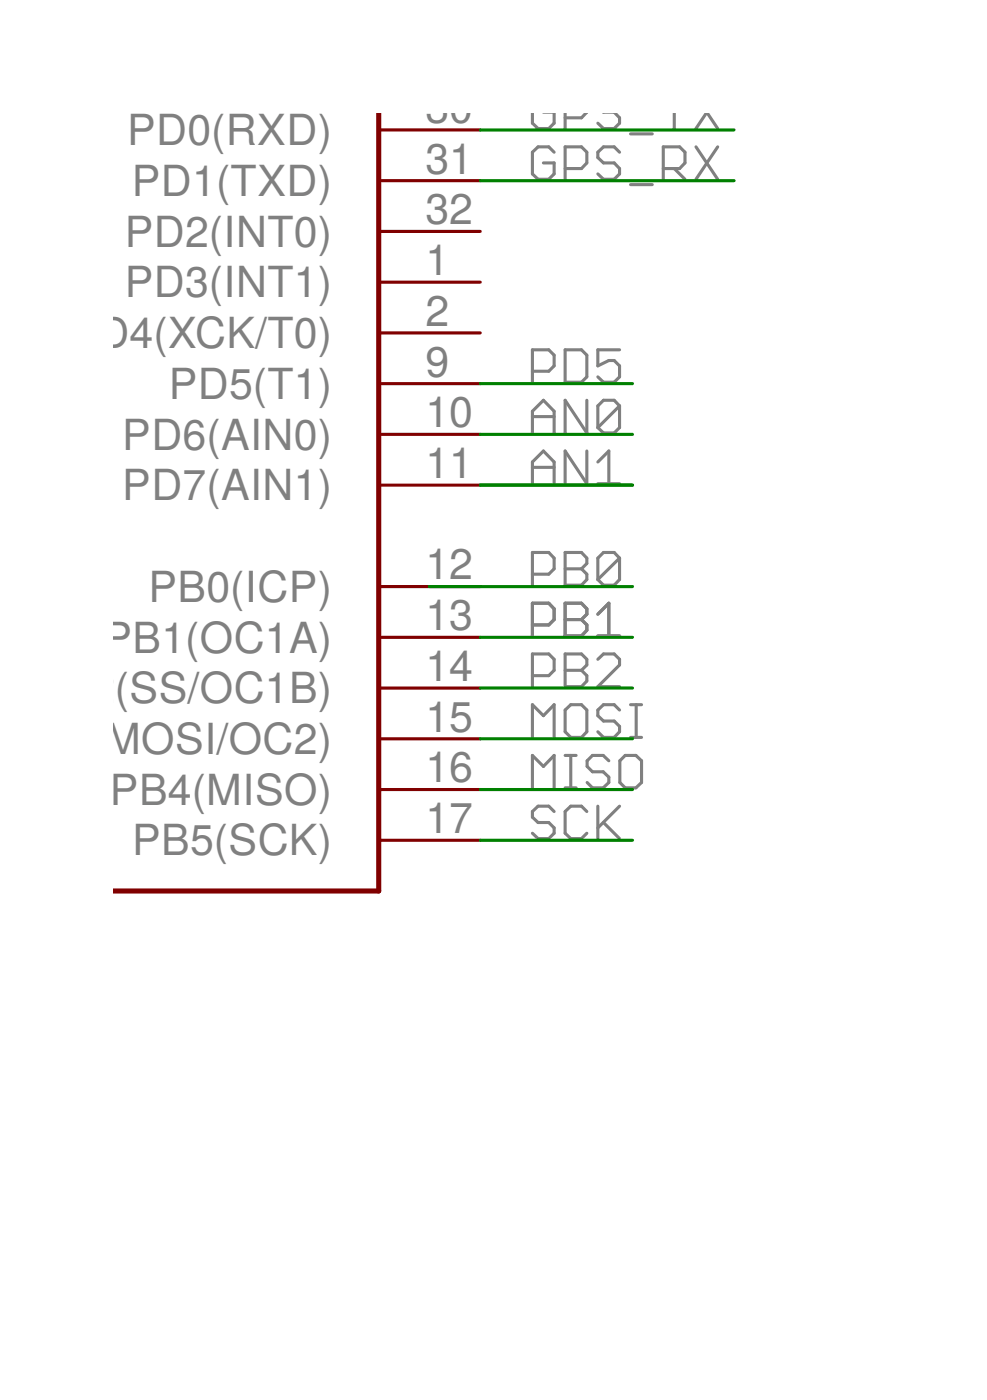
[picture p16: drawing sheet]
<svg xmlns="http://www.w3.org/2000/svg" width="74mm" height="105mm" viewBox="0 0 74 105" stroke-linecap="round" stroke-linejoin="round" font-family="sans-serif">
<defs><g id="words">
<g font-size="3.2" fill="#808080">
<text x="16.2" y="-.5">ADC6</text>
<text x="9.5" y="10.9">PD0(RXD)</text>
<text x="31.9" y="9.2">30</text>
<text x="9.9" y="14.7">PD1(TXD)</text>
<text x="31.9" y="16.9">32</text>
<text x="31.9" y="13">31</text>
<text x="9.4" y="22.3">PD3(INT1)</text>
<text x="9.4" y="18.5">PD2(INT0)</text>
<text x="31.9" y="20.7">1</text>
<text x="5.2" y="26.1">PD4(XCK/T0)</text>
<text x="12.7" y="30">PD5(T1)</text>
<text x="31.9" y="28.3">9</text>
<text x="31.9" y="24.5">2</text>
<text x="9.2" y="33.8">PD6(AIN0)</text>
<text x="31.9" y="35.9">11</text>
<text x="31.9" y="32.1">10</text>
<text x="9.2" y="37.6">PD7(AIN1)</text>
<text x="11.1" y="45.2">PB0(ICP)</text>
<text x="31.9" y="47.3">13</text>
<text x="31.9" y="43.5">12</text>
<text x="2.5" y="52.8">PB2(SS/OC1B)</text>
<text x="7.8" y="49">PB1(OC1A)</text>
<text x="31.9" y="51.1">14</text>
<text x=".6" y="56.6">PB3(MOSI/OC2)</text>
<text x="31.9" y="58.8">16</text>
<text x="31.9" y="54.9">15</text>
<text x="8.2" y="60.4">PB4(MISO)</text>
<text x="9.9" y="64.2">PB5(SCK)</text>
<text x="31.9" y="62.6">17</text>
</g>
</g></defs>
<g fill="none" stroke="#808080" stroke-width=".23">
<path d="M40 8.5v.7l.4 .5h.8l.4-.5v-.7M41.6 11.4l-.4-.4h-.8l-.4 .4v1.7l.4 .4h.8l.4-.4v-.9h-.8M42.4 8.5v1.2M42.4 12.7h1.2l.4-.5v-.8l-.4-.4h-1.2v2.5M44 8.5l-.4 .3h-1.2M46.1 8.5l.4 .3v.4l-.4 .5h-.8l-.4-.5M46.5 11.4l-.4-.4h-.8l-.4 .4v.4l.4 .4h.8l.4 .5v.4l-.4 .4h-.8l-.4-.4M47.3 10.1h1.7M47.3 13.9h1.7M49.8 12.7h1.2l.4-.5v-.8l-.4-.4h-1.2v2.5M50.6 8.5v1.2M50.6 12.7l.8 .8"/>
<path d="M52.2 11l1.7 2.5M53 8.5l-.8 1.2M53.1 8.5l.8 1.2M53.9 11l-1.7 2.5M40 27.9h1.2l.4-.4v-.8l-.4-.4h-1.2v2.4M40 32.5v-1.6l.8-.8 .8 .8v1.6M40 36.3v-1.6l.8-.8 .8 .8v1.6M40 35.1h1.6M40 31.3h1.6M42.4 26.3h1.2l.4 .4v1.6l-.4 .4h-1.2zM44 30.1v2.4l-1.6-2.4v2.4M44 33.9v2.4l-1.6-2.4v2.4"/>
<path d="M44.9 34.7l.8-.8v2.4M44.9 36.3h1.6M46.5 26.3h-1.6v1.2l.8-.4h.4l.4 .4v.8l-.4 .4h-.8l-.4-.4M46.5 30.5l-.4-.4h-.8l-.4 .4v1.6M46.5 30.5v1.6l-.4 .4h-.8l-.4-.4M46.5 30.5l-1.6 1.6M40 43.1h1.2l.4-.4v-.8l-.4-.4h-1.2v2.4M40 46.9h1.2l.4-.4v-.8l-.4-.4h-1.2v2.5M40 50.7h1.2l.4-.4v-.8l-.4-.4h-1.2v2.5M40 55.4v-2.5l.8 .8 .8-.8v2.5M40 59.2v-2.5l.8 .9 .8-.9v2.5M42.4 53.3l.4-.4h.8l.4 .4v1.6l-.4 .5h-.8l-.4-.5z"/>
<path d="M42.4 41.5h1.2l.4 .4v.4l-.4 .4 .4 .4v.4l-.4 .4h-1.2zM42.4 45.3h1.2l.4 .4v.4l-.4 .4 .4 .4v.4l-.4 .5h-1.2zM42.4 49.1h1.2l.4 .4v.4l-.4 .4 .4 .4v.4l-.4 .5h-1.2zM42.4 59.2h.8M42.4 56.7h.8M42.4 50.3h1.2M42.4 46.5h1.2M42.4 42.7h1.2M42.8 56.7v2.5M44.9 49.5l.4-.4h.8l.4 .4v.4l-1.6 1.7h1.6M44.9 46.1l.8-.8v2.5M44.9 47.8h1.6"/>
<path d="M45.7 57.1l-.4-.4h-.8l-.4 .4v.5l.4 .4h.8l.4 .4v.4l-.4 .4h-.8l-.4-.4M46.5 53.3l-.4-.4h-.8l-.4 .4v.4l.4 .4h.8l.4 .4v.4l-.4 .5h-.8l-.4-.5M46.5 41.9l-.4-.4h-.8l-.4 .4v1.6M46.5 41.9v1.6l-.4 .4h-.8l-.4-.4M46.5 41.9l-1.6 1.6M46.5 57.1l.4-.4h.8l.5 .4v1.7l-.5 .4h-.8l-.4-.4zM47.3 52.9h.9M47.3 55.4h.9M47.8 52.9v2.5M41.6 60.9l-.4-.4h-.8l-.4 .4v.5l.4 .4h.8l.4 .4v.4l-.4 .4h-.8l-.4-.4M44 60.9l-.4-.4h-.8l-.4 .4v1.7l.4 .4h.8l.4-.4M44.9 60.5v2.5"/>
<path d="M45.3 61.8l1.2 1.2M46.5 60.5l-1.6 1.7"/>
</g>
<path d="M28.4 8.5v58.4h-19.9" fill="none" stroke="#800000" stroke-width=".38"/>
<g fill="none" stroke="#800000" stroke-width=".23">
<path d="M28.4 17.4h7.6M28.4 13.6h7.6M28.4 9.8h7.6M28.4 36.4h7.6M28.4 32.6h7.6M28.4 28.8h7.6M28.4 25h7.6M28.4 21.2h7.6M28.4 59.3h7.6M28.4 55.5h7.6M28.4 51.7h7.6M28.4 47.9h7.6"/>
<path d="M28.4 44h7.6M28.4 63.1h7.6"/>
</g>
<path d="M36 9.8h19.1M36 13.6h19.1M36 28.8h11.5M36 36.4h11.5M36 32.6h11.5M32.2 44h15.3M36 55.5h11.5M36 59.3h11.5M36 51.7h11.5M36 47.9h11.5M36 63.1h11.5" fill="none" stroke="#008000" stroke-width=".23"/>
<use href="#words"/>
</svg>
